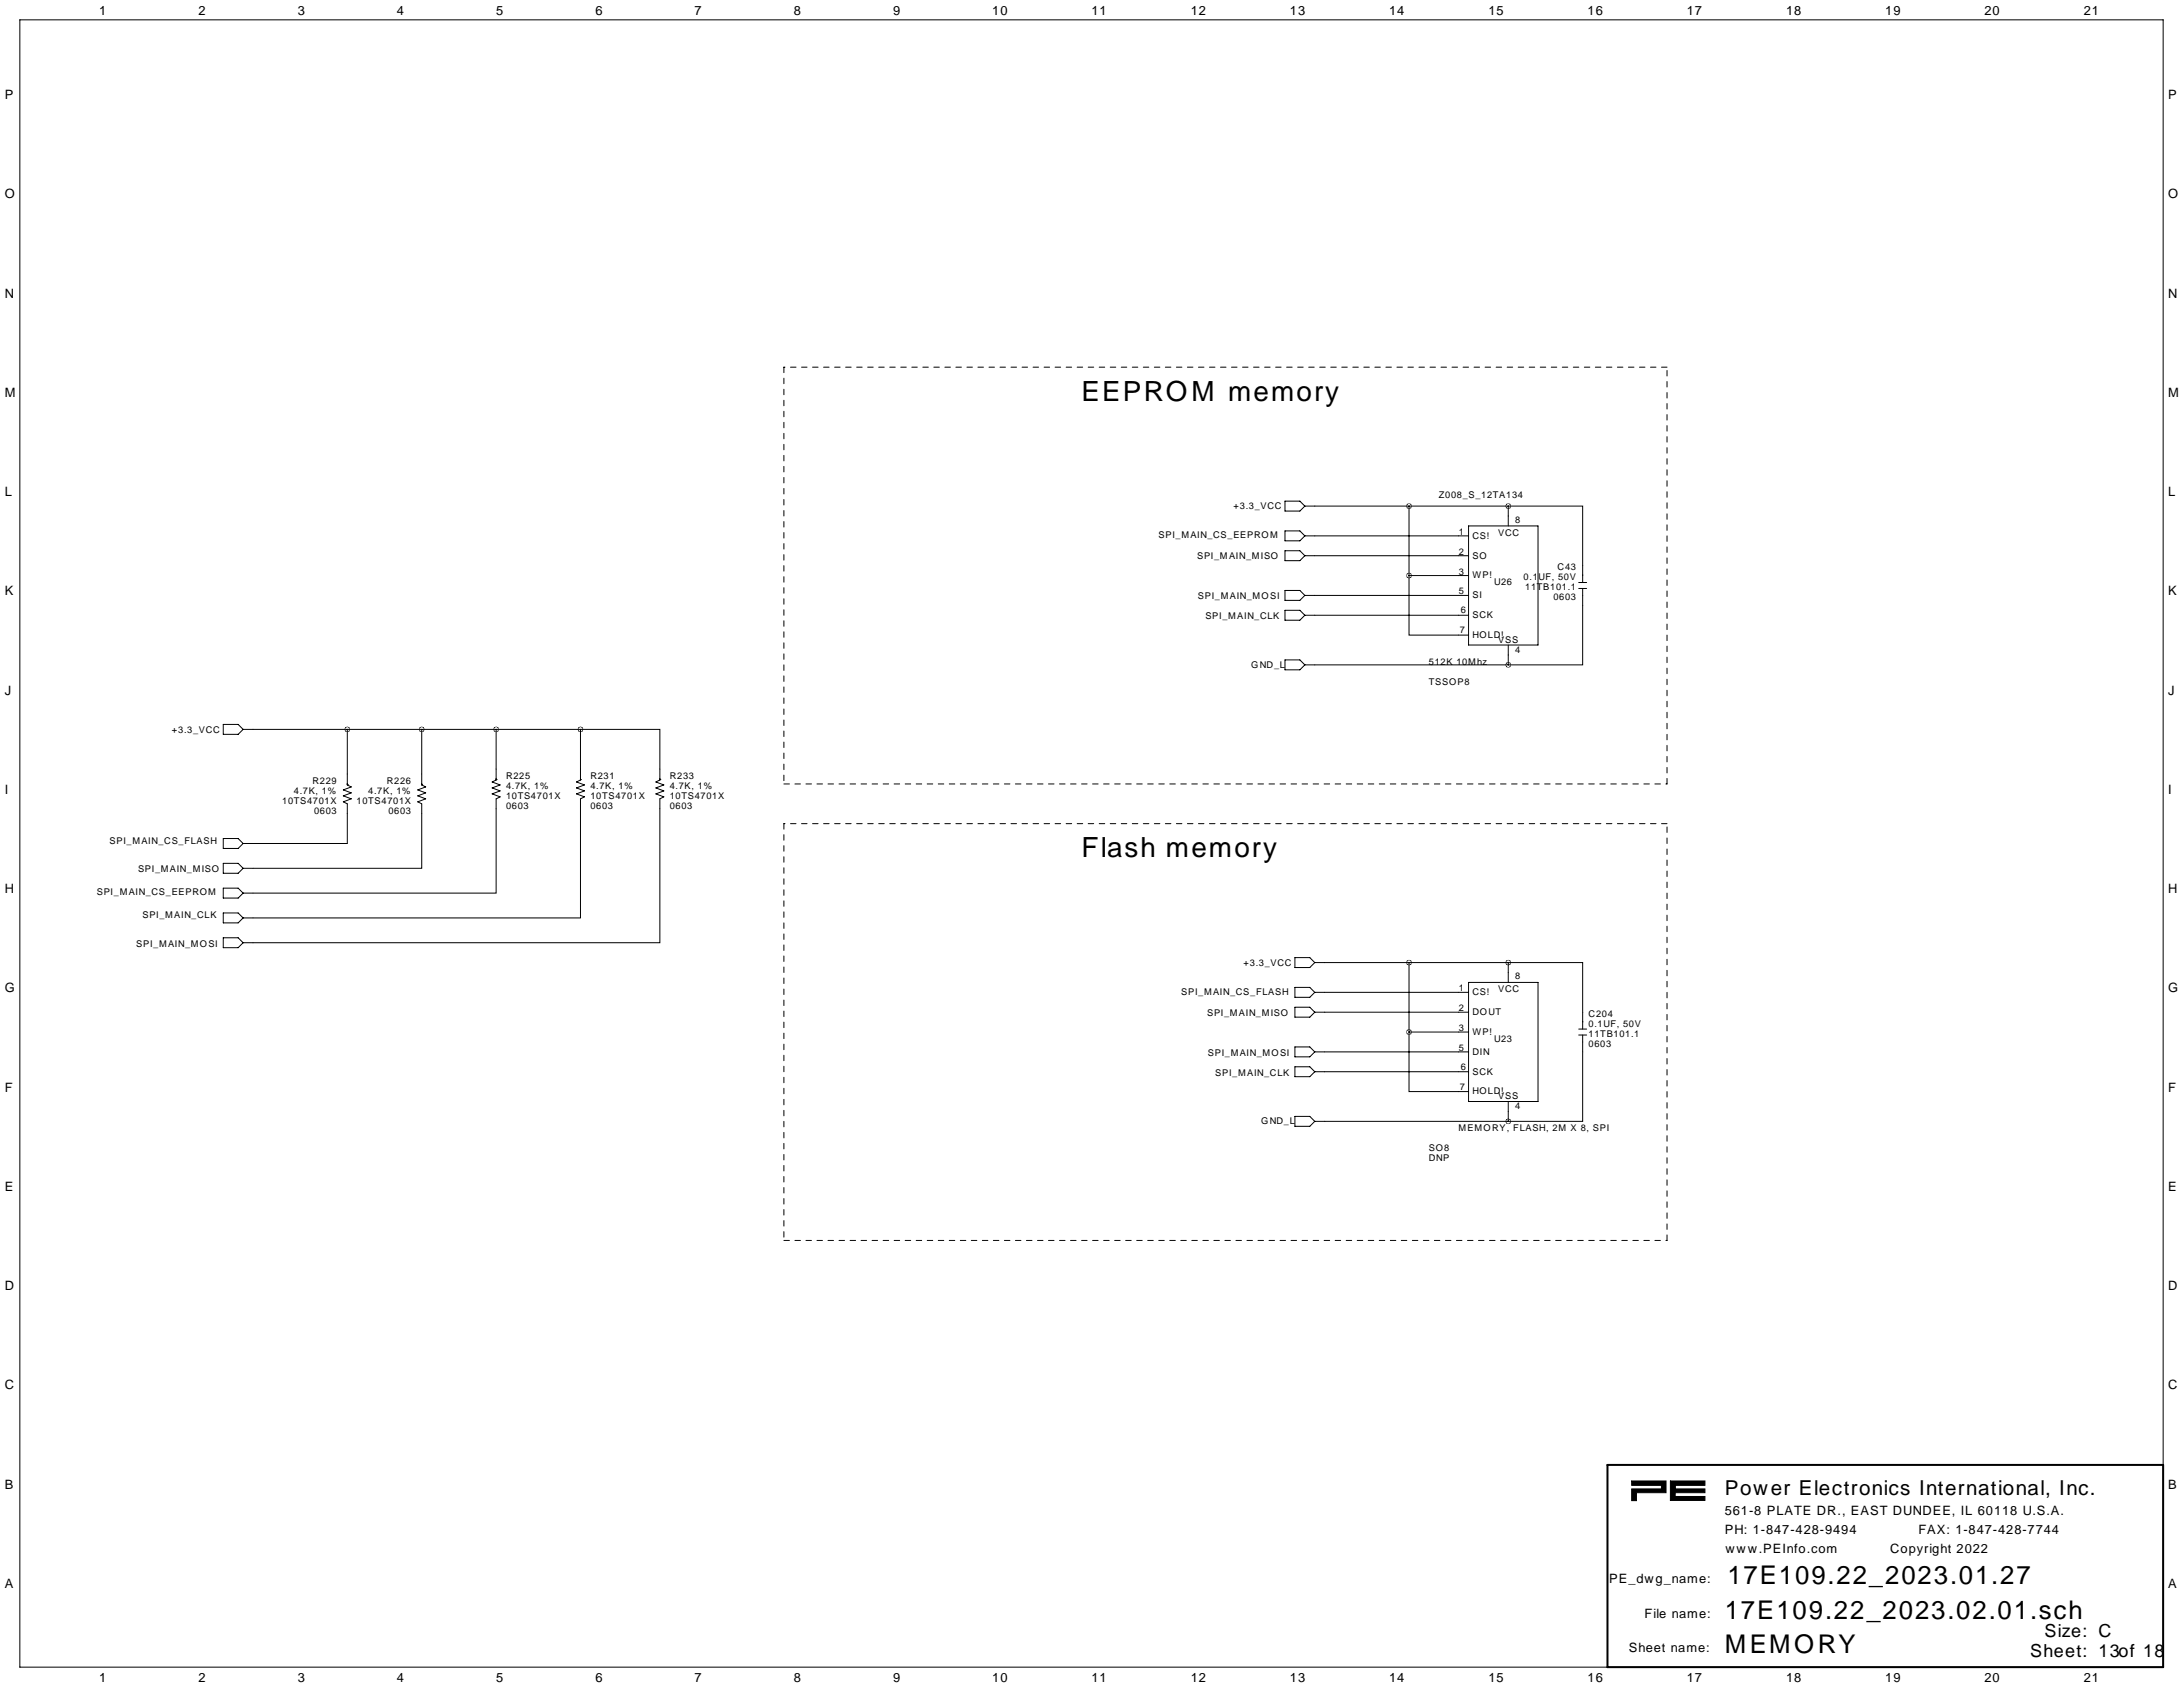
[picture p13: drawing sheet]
<svg xmlns="http://www.w3.org/2000/svg" width="559mm" height="432mm" viewBox="0 0 559 432" stroke-linecap="round" stroke-linejoin="round" font-family="sans-serif">
<defs><g id="words">
<g font-size="7.1">
<text x="276.9" y="102.6">EEPROM memory</text>
<text x="276.9" y="219.5">Flash memory</text>
</g>
<g font-size="6.6">
<text x="442.2" y="405.4">17E109.22_2023.01.27</text>
<text x="441.5" y="414.3">17E109.22_2023.02.01.sch</text>
<text x="441.5" y="423.2">MEMORY</text>
</g>
<text font-size="5.3" x="441.5" y="382.6">Power Electronics International, Inc.</text>
<g font-size="4.6">
<text x="523.3" y="419.1">Size: C</text>
<text x="519.6" y="424.2">Sheet: 13of 18</text>
</g>
<g font-size="3.3">
<text x="25.4" y="3.8">1</text>
<text x="50.8" y="3.8">2</text>
<text x="76.2" y="3.8">3</text>
<text x="101.6" y="3.8">4</text>
<text x="127" y="3.8">5</text>
<text x="152.4" y="3.8">6</text>
<text x="177.8" y="3.8">7</text>
<text x="203.2" y="3.8">8</text>
<text x="228.6" y="3.8">9</text>
<text x="254" y="3.8">10</text>
<text x="279.4" y="3.8">11</text>
<text x="304.8" y="3.8">12</text>
<text x="330.2" y="3.8">13</text>
<text x="355.6" y="3.8">14</text>
<text x="381" y="3.8">15</text>
<text x="406.4" y="3.8">16</text>
<text x="431.8" y="3.8">17</text>
<text x="457.2" y="3.8">18</text>
<text x="482.6" y="3.8">19</text>
<text x="508" y="3.8">20</text>
<text x="533.4" y="3.8">21</text>
<text x="1.3" y="25.4">P</text>
<text x="555" y="25.4">P</text>
<text x="1.3" y="50.8">O</text>
<text x="555" y="50.8">O</text>
<text x="1.3" y="76.2">N</text>
<text x="555" y="76.2">N</text>
<text x="1.3" y="101.6">M</text>
<text x="555" y="101.6">M</text>
<text x="1.3" y="127">L</text>
<text x="555" y="127">L</text>
<text x="1.3" y="152.4">K</text>
<text x="555" y="152.4">K</text>
<text x="1.3" y="177.8">J</text>
<text x="555" y="177.8">J</text>
<text x="1.3" y="203.2">I</text>
<text x="555" y="203.2">I</text>
<text x="1.3" y="228.6">H</text>
<text x="555" y="228.6">H</text>
<text x="1.3" y="254">G</text>
<text x="555" y="254">G</text>
<text x="1.3" y="279.4">F</text>
<text x="555" y="279.4">F</text>
<text x="1.3" y="304.8">E</text>
<text x="555" y="304.8">E</text>
<text x="1.3" y="330.2">D</text>
<text x="555" y="330.2">D</text>
<text x="1.3" y="355.6">C</text>
<text x="555" y="355.6">C</text>
<text x="1.3" y="381">B</text>
<text x="555" y="381">B</text>
<text x="441.5" y="387.7">561-8 PLATE DR., EAST DUNDEE, IL 60118 U.S.A.</text>
<text x="441.5" y="392.7">PH: 1-847-428-9494</text>
<text x="491.1" y="392.6">FAX: 1-847-428-7744</text>
<text x="441.7" y="397.6">www.PEInfo.com</text>
<text x="483.9" y="397.5">Copyright 2022</text>
<text x="1.3" y="406.4">A</text>
<text x="411.9" y="405.1">PE_dwg_name:</text>
<text x="555" y="406.4">A</text>
<text x="421" y="414">File name:</text>
<text x="416.9" y="422.9">Sheet name:</text>
<text x="25.4" y="430.5">1</text>
<text x="50.8" y="430.5">2</text>
<text x="76.2" y="430.5">3</text>
<text x="101.6" y="430.5">4</text>
<text x="127" y="430.5">5</text>
<text x="152.4" y="430.5">6</text>
<text x="177.8" y="430.5">7</text>
<text x="203.2" y="430.5">8</text>
<text x="228.6" y="430.5">9</text>
<text x="254" y="430.5">10</text>
<text x="279.4" y="430.5">11</text>
<text x="304.8" y="430.5">12</text>
<text x="330.2" y="430.5">13</text>
<text x="355.6" y="430.5">14</text>
<text x="381" y="430.5">15</text>
<text x="406.4" y="430.5">16</text>
<text x="431.8" y="430.5">17</text>
<text x="457.2" y="430.5">18</text>
<text x="482.6" y="430.5">19</text>
<text x="508" y="430.5">20</text>
<text x="533.4" y="430.5">21</text>
</g>
<g font-size="2.4">
<text x="315.8" y="130.4">+3.3_VCC</text>
<text x="368.3" y="127.6">Z008_S_12TA134</text>
<text x="296.6" y="137.8">SPI_MAIN_CS_EEPROM</text>
<text x="373.4" y="136.9">1</text>
<text x="376.9" y="137.9">CS!</text>
<text x="383.5" y="137.1">VCC</text>
<text x="387.9" y="133.9">8</text>
<text x="306.5" y="143.2">SPI_MAIN_MISO</text>
<text x="373.4" y="142">2</text>
<text x="376.9" y="143">SO</text>
<text x="373.4" y="147.1">3</text>
<text x="376.9" y="148.1">WP!</text>
<text x="382.5" y="149.8">U26</text>
<text x="390" y="148.6">0.1UF, 50V</text>
<text x="398.7" y="146">C43</text>
<text x="306.7" y="153.4">SPI_MAIN_MOSI</text>
<text x="373.4" y="152.1">5</text>
<text x="376.9" y="153.1">SI</text>
<text x="390.4" y="151.1">11TB101.1</text>
<text x="397.6" y="153.6">0603</text>
<text x="308.6" y="158.5">SPI_MAIN_CLK</text>
<text x="373.9" y="157">6</text>
<text x="376.9" y="158.2">SCK</text>
<text x="373.7" y="162.1">7</text>
<text x="376.9" y="163.3">HOLD!</text>
<text x="383.5" y="164.6">VSS</text>
<text x="387.9" y="167.1">4</text>
<text x="320.3" y="170.9">GND_L</text>
<text x="365.8" y="170.1">512K 10Mhz</text>
<text x="365.8" y="175.3">TSSOP8</text>
<text x="44" y="187.5">+3.3_VCC</text>
<text x="75.2" y="203.2">4.7K, 1%</text>
<text x="80" y="200.7">R229</text>
<text x="94.3" y="203.2">4.7K, 1%</text>
<text x="99" y="200.7">R226</text>
<text x="129.5" y="199.4">R225</text>
<text x="129.5" y="201.9">4.7K, 1%</text>
<text x="151.1" y="199.4">R231</text>
<text x="151.1" y="201.9">4.7K, 1%</text>
<text x="171.4" y="199.4">R233</text>
<text x="171.4" y="201.9">4.7K, 1%</text>
<text x="72.2" y="205.7">10TS4701X</text>
<text x="80.4" y="208.3">0603</text>
<text x="91.3" y="205.7">10TS4701X</text>
<text x="99.4" y="208.3">0603</text>
<text x="129.5" y="204.5">10TS4701X</text>
<text x="129.5" y="207">0603</text>
<text x="151.1" y="204.5">10TS4701X</text>
<text x="151.1" y="207">0603</text>
<text x="171.4" y="204.5">10TS4701X</text>
<text x="171.4" y="207">0603</text>
<text x="28.1" y="215.9">SPI_MAIN_CS_FLASH</text>
<text x="35.3" y="223.2">SPI_MAIN_MISO</text>
<text x="24.8" y="229.2">SPI_MAIN_CS_EEPROM</text>
<text x="36.5" y="234.9">SPI_MAIN_CLK</text>
<text x="34.9" y="242.3">SPI_MAIN_MOSI</text>
<text x="318.3" y="247.2">+3.3_VCC</text>
<text x="387.9" y="250.7">8</text>
<text x="302.4" y="254.6">SPI_MAIN_CS_FLASH</text>
<text x="373.4" y="253.7">1</text>
<text x="376.9" y="254.7">CS!</text>
<text x="383.5" y="254">VCC</text>
<text x="309" y="260">SPI_MAIN_MISO</text>
<text x="373.4" y="258.8">2</text>
<text x="373.4" y="263.9">3</text>
<text x="376.9" y="259.8">DOUT</text>
<text x="406.7" y="260.3">C204</text>
<text x="406.7" y="262.9">0.1UF, 50V</text>
<text x="373.4" y="269">5</text>
<text x="376.9" y="264.9">WP!</text>
<text x="376.9" y="270">DIN</text>
<text x="382.5" y="266.6">U23</text>
<text x="406.7" y="265.4">11TB101.1</text>
<text x="406.7" y="267.9">0603</text>
<text x="309.2" y="270.3">SPI_MAIN_MOSI</text>
<text x="311.1" y="275.3">SPI_MAIN_CLK</text>
<text x="373.9" y="273.8">6</text>
<text x="376.9" y="275.1">SCK</text>
<text x="373.7" y="278.9">7</text>
<text x="376.9" y="280.1">HOLD!</text>
<text x="383.5" y="281.4">VSS</text>
<text x="322.8" y="287.8">GND_L</text>
<text x="387.9" y="283.9">4</text>
<text x="373.4" y="289.5">MEMORY, FLASH, 2M X 8, SPI</text>
<text x="365.8" y="294.6">SO8</text>
<text x="365.8" y="297.2">DNP</text>
</g>
</g></defs>
<path d="M200.7 94v106.7M426.7 94h-226M200.7 200.7h226M200.7 210.8v106.7M426.7 200.7v-106.7M426.7 210.8h-226M200.7 317.5h226M426.7 317.5v-106.7" fill="none" stroke="#000" stroke-width=".26" stroke-dasharray="1.4 1.4"/>
<path d="M417.7 379.1h8.8v3h-7.6v2h-1.2v-3h7.6v-.9h-7.6zM427.6 379.1h8.8v1.1h-7.5v.9h7.5v1h-7.6v.9h7.6v1h-8.8z" fill="#000" stroke="#000" stroke-width=".26"/>
<g fill="none" stroke="#000" stroke-width=".26">
<path d="M5.1 5.1h548.6v421.6h-548.6zM328.9 128.3h3.8l1.3 1.2-1.3 1.3h-3.8zM328.9 135.9h3.8l1.3 1.3-1.3 1.2h-3.8zM334 137.2h41.9M334 129.5h52.1M360.7 129.5v17.8M375.9 134.6h17.8v30.5h-17.8zM386.1 129.5h19v19.6M386.1 129.5v5.1M328.9 141h3.8l1.3 1.2-1.3 1.3h-3.8zM328.9 151.1h3.8l1.3 1.3-1.3 1.3h-3.8zM328.9 156.2h3.8l1.3 1.3-1.3 1.3h-3.8z"/>
<path d="M334 142.2h41.9M334 152.4h41.9M334 157.5h41.9M360.7 147.3v15.3h15.2M360.7 147.3h15.2M404.1 149.1h2M404.1 150.6h2M405.1 150.6v19.6h-19M328.9 168.9h3.8l1.3 1.3-1.3 1.2h-3.8zM334 170.2h52.1M386.1 165.1v5.1M57.1 185.4h3.9l1.2 1.3-1.2 1.3h-3.9z"/>
<path d="M62.2 186.7h86.4M88.9 186.7v14.2l1 .5-2 .8 2 .7-2 .8 2 .8-2 .7 1 .5v10.2h-26.7M107.9 186.7v14.2l1.1 .5-2.1 .8 2.1 .7-2.1 .8 2.1 .8-2.1 .7 1 .5v16.5h-45.7M127 199.5h.1M127 186.7v12.9l-1 .6 2 .7-2 .8 2 .7-2 .8 2 .8-1 .5v24.1h-64.8M148.6 199.5h.1M148.6 186.7h20.3v12.9l-1 .6 2 .7-2 .8 2 .7-2 .8 2 .8-1 .5v36.8h-106.7M148.6 186.7v12.9l-1 .6 2 .7-2 .8 2 .7-2 .8 2 .8-1 .5v30.4h-86.4M168.9 199.5h.1M57.1 214.6h3.9l1.2 1.3-1.2 1.3h-3.9zM88.9 200.8h.1M107.9 200.8h.1"/>
<path d="M57.1 221h3.9l1.2 1.2-1.2 1.3h-3.9zM57.1 227.3h3.9l1.2 1.3-1.2 1.3h-3.9zM57.1 233.7h3.9l1.2 1.2-1.2 1.3h-3.9zM57.1 240h3.9l1.2 1.3-1.2 1.3h-3.9zM331.5 245.1h3.8l1.2 1.3-1.2 1.2h-3.8zM331.5 252.7h3.8l1.2 1.3-1.2 1.3h-3.8zM331.5 257.8h3.8l1.2 1.3-1.2 1.2h-3.8zM336.5 254h39.4M336.5 259.1h39.4M336.5 246.4h49.6M360.7 246.4v17.8M375.9 251.5h17.8v30.4h-17.8z"/>
<path d="M386.1 246.4h19v17M386.1 246.4v5.1M331.5 268h3.8l1.2 1.2-1.2 1.3h-3.8zM331.5 273h3.8l1.2 1.3-1.2 1.3h-3.8zM336.5 269.2h39.4M336.5 274.3h39.4M360.7 264.2v15.2h15.2M360.7 264.2h15.2M404.1 263.4h2M404.1 264.9h2M405.1 264.9v22.1h-19M331.5 285.8h3.8l1.2 1.2-1.2 1.3h-3.8z"/>
<path d="M336.5 287h49.6M386.1 281.9v5.1"/>
</g>
<path d="M411.5 375h142.2v51.7h-142.2z" fill="none" stroke="#000" stroke-width=".51"/>
<path d="M360.6 246.4a.05 .05 0 0 0 .1 0 .05 .05 0 0 0-.1 0zM386 129.5a.05 .05 0 0 0 .1 0 .05 .05 0 0 0-.1 0zM386 170.2a.05 .05 0 0 0 .1 0 .05 .05 0 0 0-.1 0zM386 246.4a.05 .05 0 0 0 .1 0 .05 .05 0 0 0-.1 0zM386 287a.05 .05 0 0 0 .1 0 .05 .05 0 0 0-.1 0zM107.9 186.7a.05 .05 0 0 0 .1 0 .05 .05 0 0 0-.1 0zM148.5 186.7a.05 .05 0 0 0 .1 0 .05 .05 0 0 0-.1 0zM360.6 264.2a.05 .05 0 0 0 .1 0 .05 .05 0 0 0-.1 0zM360.6 129.5a.05 .05 0 0 0 .1 0 .05 .05 0 0 0-.1 0zM360.6 147.3a.05 .05 0 0 0 .1 0 .05 .05 0 0 0-.1 0z" fill="#000" stroke="#000" stroke-width="1.3"/>
<use href="#words"/>
</svg>
